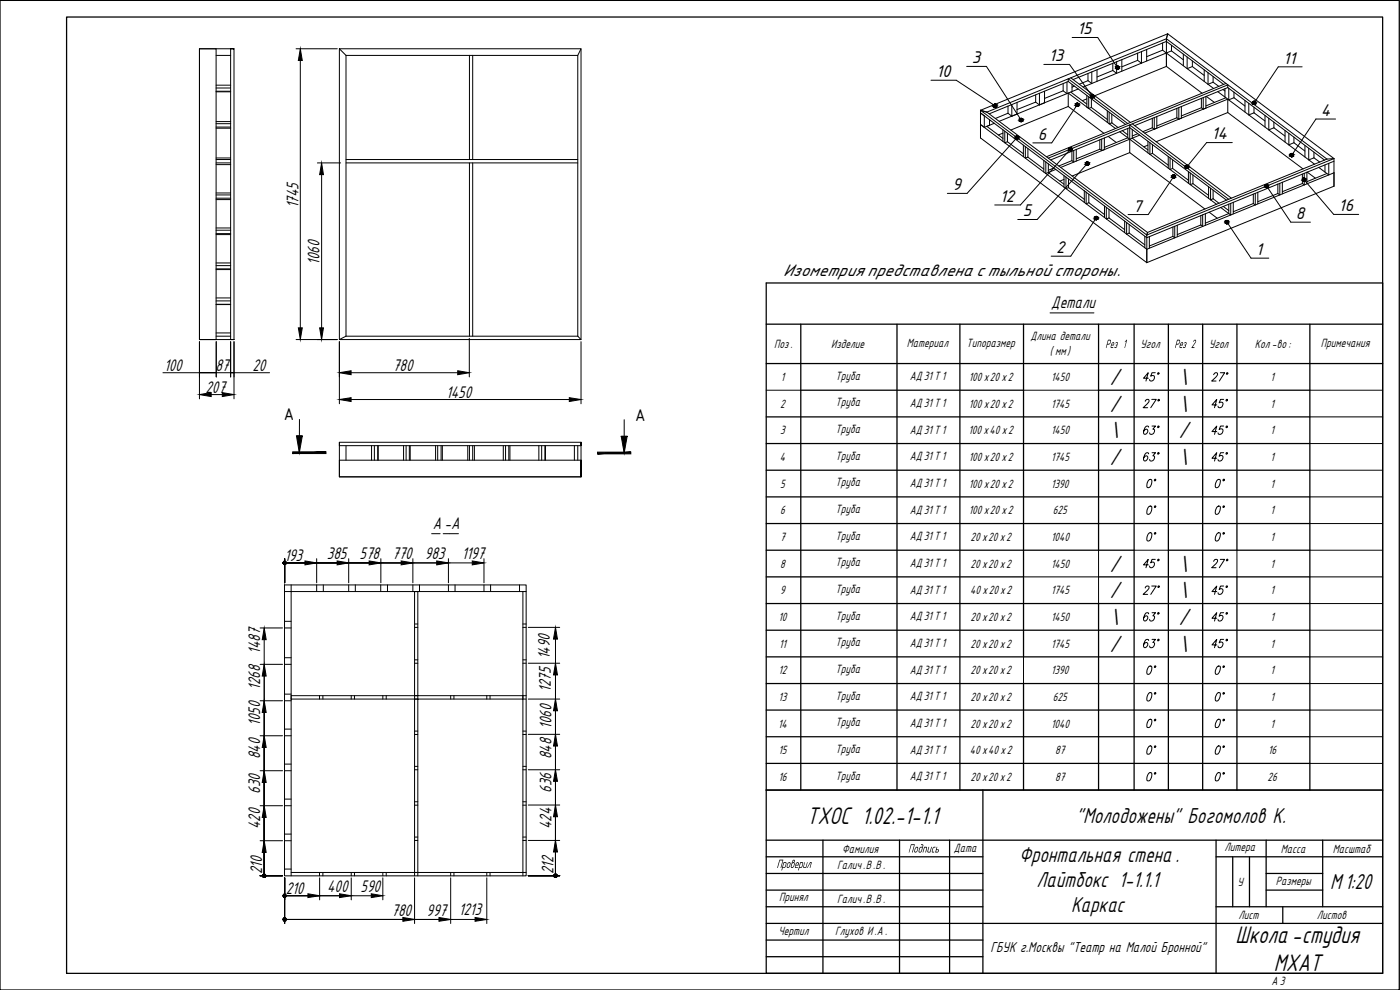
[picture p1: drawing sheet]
<svg xmlns="http://www.w3.org/2000/svg" width="420mm" height="297mm" viewBox="0 0 420 297" stroke-linecap="round" stroke-linejoin="round" font-family="sans-serif">
<defs><g id="words">
<g font-size="8">
<text x="242.1" y="247.1">ТХОС 1.02.-1-1.1</text>
<text x="370.8" y="282.9">Школа-студия</text>
<text x="382.3" y="291.2">МХАТ</text>
</g>
<g font-size="7.9">
<text x="333" y="115.5">/</text>
<text x="353.8" y="115.5">\</text>
<text x="333" y="123.5">/</text>
<text x="353.8" y="123.5">\</text>
<text x="333" y="131.5">\</text>
<text x="353.8" y="131.5">/</text>
<text x="333" y="139.5">/</text>
<text x="353.8" y="139.5">\</text>
<text x="333" y="171.5">/</text>
<text x="353.8" y="171.5">\</text>
<text x="333" y="179.5">/</text>
<text x="353.8" y="179.5">\</text>
<text x="333" y="187.5">\</text>
<text x="353.8" y="187.5">/</text>
<text x="333" y="195.5">/</text>
<text x="353.8" y="195.5">\</text>
</g>
<g font-size="7.2">
<text x="322.9" y="246.8">&quot;Молодожены&quot; Богомолов К.</text>
<text x="305.9" y="258.6">Фронтальная стена .</text>
<text x="311.1" y="266.1">Лайтбокс 1-1.1.1</text>
<text x="399.2" y="266.8">М1:20</text>
<text x="321.4" y="273.6">Каркас</text>
</g>
<g font-size="6.2">
<text x="341.8" y="115.7">45°</text>
<text x="362.3" y="115.7">27°</text>
<text x="341.8" y="139.7">63°</text>
<text x="362.7" y="139.7">45°</text>
<text x="342.9" y="163.7">0°</text>
<text x="363.4" y="163.7">0°</text>
<text x="341.8" y="187.7">63°</text>
<text x="362.7" y="187.7">45°</text>
<text x="347.8" y="211.7" transform="rotate(-90 347.8 211.7)">0°</text>
<text x="368.3" y="211.7" transform="rotate(-90 368.3 211.7)">0°</text>
<text x="347.8" y="235.7" transform="rotate(-90 347.8 235.7)">0°</text>
<text x="368.3" y="235.7" transform="rotate(-90 368.3 235.7)">0°</text>
</g>
<g font-size="5.7">
<text x="341.8" y="123.5">27°</text>
<text x="362.7" y="123.5">45°</text>
<text x="341.8" y="131.6">63°</text>
<text x="362.7" y="131.6">45°</text>
<text x="342.9" y="147.5">0°</text>
<text x="363.4" y="147.5">0°</text>
<text x="342.9" y="155.6">0°</text>
<text x="363.4" y="155.6">0°</text>
<text x="341.8" y="171.4">45°</text>
<text x="362.3" y="171.4">27°</text>
<text x="341.8" y="179.6">27°</text>
<text x="362.7" y="179.6">45°</text>
<text x="341.8" y="195.4">63°</text>
<text x="362.7" y="195.4">45°</text>
<text x="342.9" y="203.6">0°</text>
<text x="363.4" y="203.6">0°</text>
<text x="342.9" y="219.4">0°</text>
<text x="363.4" y="219.4">0°</text>
<text x="342.9" y="227.5">0°</text>
<text x="363.4" y="227.5">0°</text>
</g>
<g font-size="5.6">
<text x="89.5" y="62.5" transform="rotate(-90 89.5 62.5)">1745</text>
<text x="95.9" y="79.5" transform="rotate(-90 95.9 79.5)">1060</text>
<text x="315.5" y="92.5">Детали</text>
<text x="49.2" y="111.2">100</text>
<text x="64.6" y="111.2">87</text>
<text x="75.7" y="111.2">20</text>
<text x="117.9" y="111.2">780</text>
<text x="61.6" y="117.8">207</text>
<text x="133.9" y="119.3">1450</text>
<text x="129.9" y="158.7">А -А</text>
<text x="98.1" y="167.7">385</text>
<text x="107.9" y="167.7">578</text>
<text x="117.7" y="167.7">770</text>
<text x="127.5" y="167.7">983</text>
<text x="138.6" y="167.7">1197</text>
<text x="85.3" y="168.3">193</text>
<text x="78.1" y="196.2" transform="rotate(-90 78.1 196.2)">1487</text>
<text x="165.1" y="197.9" transform="rotate(-90 165.1 197.9)">1490</text>
<text x="78.1" y="207" transform="rotate(-90 78.1 207)">1268</text>
<text x="165.4" y="207.7" transform="rotate(-90 165.4 207.7)">1275</text>
<text x="78.1" y="217.9" transform="rotate(-90 78.1 217.9)">1050</text>
<text x="165.5" y="218.7" transform="rotate(-90 165.5 218.7)">1060</text>
<text x="78.1" y="227.8" transform="rotate(-90 78.1 227.8)">840</text>
<text x="165.5" y="227.8" transform="rotate(-90 165.5 227.8)">848</text>
<text x="78.1" y="238.2" transform="rotate(-90 78.1 238.2)">630</text>
<text x="165.5" y="237.9" transform="rotate(-90 165.5 237.9)">636</text>
<text x="78.1" y="248.8" transform="rotate(-90 78.1 248.8)">420</text>
<text x="165.5" y="248.7" transform="rotate(-90 165.5 248.7)">424</text>
<text x="78.7" y="262.4" transform="rotate(-90 78.7 262.4)">210</text>
<text x="166.1" y="262.3" transform="rotate(-90 166.1 262.3)">212</text>
<text x="85.8" y="268.2">210</text>
<text x="98.2" y="267.6">400</text>
<text x="108.2" y="267.6">590</text>
<text x="117.5" y="274.7">780</text>
<text x="128" y="274.7">997</text>
<text x="137.7" y="274.6">1213</text>
</g>
<g font-size="4.9">
<text x="323.3" y="10.3">15</text>
<text x="280.9" y="23.2">10</text>
<text x="291.6" y="19">3</text>
<text x="314.7" y="18.4">13</text>
<text x="385.1" y="19.2">11</text>
<text x="396.4" y="34.8">4</text>
<text x="311.4" y="41.9">6</text>
<text x="363.6" y="41.9">14</text>
<text x="285.8" y="57.1">9</text>
<text x="300" y="60.6">12</text>
<text x="306.9" y="64.9">5</text>
<text x="340.1" y="63.5">7</text>
<text x="388.9" y="65.8">8</text>
<text x="401.7" y="63.4">16</text>
<text x="316.9" y="76">2</text>
<text x="376.9" y="76.6">1</text>
<text x="235" y="83">Изометрия представлена с тыльной стороны.</text>
<text x="85.2" y="126.1">А</text>
<text x="190.6" y="126.2">А</text>
</g>
<text font-size="4.8" x="297.3" y="285.6">ГБУК г.Москвы &quot;Театр на Малой Бронной&quot;</text>
<g font-size="4">
<text x="232.3" y="104.4">Поз.</text>
<text x="249.5" y="104.4">Изделие</text>
<text x="272.1" y="104">Материал</text>
<text x="290.1" y="104">Типоразмер</text>
<text x="309.2" y="102.1">Длина детали</text>
<text x="315.1" y="106.5">( мм)</text>
<text x="331.7" y="104.4">Рез</text>
<text x="336.9" y="104.4">1</text>
<text x="342.3" y="104.4">Угол</text>
<text x="352.4" y="104.4">Рез 2</text>
<text x="362.8" y="104.4">Угол</text>
<text x="376.6" y="104.4">Кол-во:</text>
<text x="396.4" y="104">Примечания</text>
<text x="250.7" y="113.9">Труба</text>
<text x="234.3" y="114.3">1</text>
<text x="273" y="114.2">АД 31Т 1</text>
<text x="290.7" y="114.3">100 х20 х2</text>
<text x="315.4" y="114.3">1450</text>
<text x="381.3" y="114.3">1</text>
<text x="234.1" y="122.3">2</text>
<text x="250.7" y="121.9">Труба</text>
<text x="273" y="122.2">АД 31Т 1</text>
<text x="290.7" y="122.3">100 х20 х2</text>
<text x="315.4" y="122.3">1745</text>
<text x="381.3" y="122.3">1</text>
<text x="234.1" y="130.3">3</text>
<text x="250.7" y="129.9">Труба</text>
<text x="273" y="130.2">АД 31Т 1</text>
<text x="290.7" y="130.3">100 х40х2</text>
<text x="315.4" y="130.3">1450</text>
<text x="381.3" y="130.3">1</text>
<text x="250.7" y="138">Труба</text>
<text x="234" y="138.3">4</text>
<text x="273" y="138.1">АД 31Т 1</text>
<text x="290.7" y="138.3">100 х20 х2</text>
<text x="315.4" y="138.3">1745</text>
<text x="381.3" y="138.3">1</text>
<text x="234.1" y="146.3">5</text>
<text x="250.7" y="146">Труба</text>
<text x="273" y="146.1">АД 31Т 1</text>
<text x="290.7" y="146.3">100 х20 х2</text>
<text x="315.5" y="146.3">1390</text>
<text x="381.3" y="146.3">1</text>
<text x="234.1" y="154.3">6</text>
<text x="250.7" y="154">Труба</text>
<text x="273" y="154.1">АД 31Т 1</text>
<text x="290.7" y="154.3">100 х20 х2</text>
<text x="316" y="154.3">625</text>
<text x="381.3" y="154.3">1</text>
<text x="250.7" y="162">Труба</text>
<text x="234.1" y="162.3">7</text>
<text x="273" y="162.1">АД 31Т 1</text>
<text x="291.3" y="162.3">20 х20 х2</text>
<text x="315.4" y="162.3">1040</text>
<text x="381.3" y="162.3">1</text>
<text x="234.1" y="170.3">8</text>
<text x="250.7" y="170">Труба</text>
<text x="273" y="170.1">АД 31Т 1</text>
<text x="291.3" y="170.3">20 х20 х2</text>
<text x="315.4" y="170.3">1450</text>
<text x="381.3" y="170.3">1</text>
<text x="234.1" y="178.3">9</text>
<text x="250.7" y="178">Труба</text>
<text x="273" y="178.1">АД 31Т 1</text>
<text x="291.2" y="178.3">40 х20 х2</text>
<text x="315.4" y="178.3">1745</text>
<text x="381.3" y="178.3">1</text>
<text x="250.7" y="186">Труба</text>
<text x="233.6" y="186.3">10</text>
<text x="273" y="186.1">АД 31Т 1</text>
<text x="291.3" y="186.3">20 х20 х2</text>
<text x="315.4" y="186.3">1450</text>
<text x="381.3" y="186.3">1</text>
<text x="233.8" y="194.3">11</text>
<text x="250.7" y="194">Труба</text>
<text x="273" y="194.1">АД 31Т 1</text>
<text x="291.3" y="194.3">20 х20 х2</text>
<text x="315.4" y="194.3">1745</text>
<text x="381.3" y="194.3">1</text>
<text x="233.6" y="202.3">12</text>
<text x="250.7" y="202">Труба</text>
<text x="273" y="202.1">АД 31Т 1</text>
<text x="291.3" y="202.3">20 х20 х2</text>
<text x="315.5" y="202.3">1390</text>
<text x="381.3" y="202.3">1</text>
<text x="250.7" y="210">Труба</text>
<text x="233.6" y="210.3">13</text>
<text x="273" y="210.1">АД 31Т 1</text>
<text x="291.3" y="210.3">20 х20 х2</text>
<text x="316" y="210.3">625</text>
<text x="381.3" y="210.3">1</text>
<text x="233.5" y="218.3">14</text>
<text x="250.7" y="218">Труба</text>
<text x="273" y="218.1">АД 31Т 1</text>
<text x="291.3" y="218.3">20 х20 х2</text>
<text x="315.4" y="218.3">1040</text>
<text x="381.3" y="218.3">1</text>
<text x="233.6" y="226.3">15</text>
<text x="250.7" y="226">Труба</text>
<text x="273" y="226.1">АД 31Т 1</text>
<text x="291.1" y="226.3">40х40 х2</text>
<text x="316.7" y="226.3">87</text>
<text x="380.6" y="226.3">16</text>
<text x="250.7" y="234">Труба</text>
<text x="233.6" y="234.3">16</text>
<text x="273" y="234.1">АД 31Т 1</text>
<text x="291.3" y="234.3">20 х20 х2</text>
<text x="316.7" y="234.3">87</text>
<text x="380.4" y="234.3">26</text>
<text x="252.7" y="255.8">Фамилия</text>
<text x="272.5" y="255.8">Подпись</text>
<text x="286.3" y="255.6">Дата</text>
<text x="367.5" y="255.4">Литера</text>
<text x="384.4" y="255.8">Масса</text>
<text x="400" y="255.8">Масштаб</text>
<text x="233" y="260.4">Проверил</text>
<text x="251.2" y="260.8">Галич.В.В.</text>
<text x="371.3" y="265.8">У</text>
<text x="382.9" y="265.5">Размеры</text>
<text x="233.8" y="270.5">Принял</text>
<text x="251.2" y="270.8">Галич.В.В.</text>
<text x="371.6" y="275.8">Лист</text>
<text x="395.2" y="275.8">Листов</text>
<text x="233.6" y="280.4">Чертил</text>
<text x="250.6" y="280.4">Глухов И.А.</text>
<text x="381.6" y="295.6">А 3</text>
</g>
</g></defs>
<!-- layer: 0 -->
<g fill="none" stroke="#000" stroke-width=".3">
<path d="M59.9 14.6h9.3v87.3h-4.3v-87.3h-5v87.3zM64.9 16.6h4.3M70.2 14.6h-1h1v87.3M101.9 14.6h72.5v87.3h-72.5zM101.9 14.6l1.9 2M103.8 16.6h69.6v84.3M103.8 16.6v84.3M140.9 16.6v31.3M141.9 16.6v31.3M174.4 14.6l-1 2M334 19v2.2M335.1 18.5v3.5l-1.1-.8"/>
<path d="M336.7 17.9v3.5M341.4 18.1l-4.7 2M341.4 15.9v2.2M342.6 15.5v3.5l-1.2-.9M344.1 14.8v3.5M348.9 15.1l15.3 11.4M348.9 15.1l-4.8 1.9M348.9 12.9v2.2M350.1 11.6v8.3M350.1 19.9l10.7 8.1M350.1 19.9l-21.6 8.8M350.1 11.6l48.1 36.1"/>
<path d="M350.1 11.6l-53.9 22M350.4 10.1l49.9 37.5M350.4 10.1l-.3 1.5M350.4 10.1l-56.1 23M351.6 15.3l3.5 2.6M351.6 15.3l-26.5 10.8M351.6 13.6v1.7M355.1 16.2v3.6M356.3 17.1v3.5l1.5-.6M357.8 20l3.6 2.6M357.8 18.3v1.7M64.9 26.4h4.3"/>
<path d="M64.9 25.6h4.3M64.9 27.5h4.3M64.9 36.5h4.3M64.9 38.5h4.3M64.9 27.4h4.3M64.9 37.1h4.3M64.9 38.1h4.3M294.3 33.1v8.3l49.9 37.4M294.3 33.1l49.9 37.4M294.3 33.1l1.9 .5M295.4 38.2v-3.5l-1.1-.8 49.9 37.4 56.1-22.9M295.4 38.2l-1.1-.8 49.9 37.4 56.1-23"/>
<path d="M296.2 33.6l48.2 36.2M297 35.9v1.7l-1.6 .6M297.3 36.1l-.3 .2M298.4 37l-2.2 .9 4.8 3.6M301 38.9v3.5M301 39.9l-1.4 .6M301.5 39.4v3.4l.8-.3M302.3 39.9v2.6M302.5 34l-3.8 1.5M302.5 31.8v2.2M302.5 34l1.2 .9M303.7 31.4v3.5"/>
<path d="M305.2 30.7v3.5l-1.5 .7M310.8 30.6l-5.6 2.3M310.8 28.5v2.1M310.8 30.6l1.2 .9M312 28v3.5M313.5 27.4v3.4l-1.5 .7M319.1 27.2l-5.6 2.3M319.1 25.1v2.1M320.2 24.6v3.5l-1.1-.9M320.6 31.9l10.7 8.1M320.6 24.5v-.8l17.9 13.4M320.6 31.9v-4l14.2 10.7"/>
<path d="M320.6 31.9l-17.2 7.1M320.6 24.5l17.2 12.8M320.6 24.5l-23.7 9.6M321.4 27.6l4.8 3.6M321.4 23.4l17.9 13.3M321.7 25.3v2.2M322.1 23.9l28-11.5 17.1 12.9M322.5 25.9l-.8 .2M323.6 26.7l-23.7 9.7M326.2 28.6v3.5l.5 .4M326.2 29.7l-1.4 .5M326.5 24.2l-2.6 1.1"/>
<path d="M326.5 22v2.2M326.7 29.1v3.4M327.5 29.7v2.5M327.5 32.2l-.8 .3M327.5 32.2l4.8 3.6M327.7 21.6v3.4l-1.2-.8M329.2 20.9v3.5M332.3 33.3v3.4M332.9 33.7v3.5l.8-.3M333.7 34.3v2.6M333.7 36.9l1.8 1.4M334 21.2l-4.8 1.9"/>
<path d="M336 39.5l29.1 21.8M336.8 39.2l1.7 1.3M338.5 38.5v2.8l-7.1 2.9M339.8 38.8v2.7l4.7 3.5M339.8 37.2l29.8 22.3M345.8 38.3l-2.9 1.2M345.8 35.5v2.8M345.8 38.3l.6 .5M346.4 35.3v3.5M347.2 35v3.5l-.8 .3M353.2 35.3l-6 2.5M353.2 32.5v2.8"/>
<path d="M353.2 35.3l.6 .5M353.8 32.3v3.5M354.5 31.9v3.6l-.7 .3M360.6 32.3l-6.1 2.5M360.6 29.5v2.8M360.6 32.3l.5 .5M361.1 29.3v3.5M361.4 20.9v3.5M361.9 28.9v3.6l-.8 .3M362 28.9l2.4 1.8M362.5 21.8v3.5l1.6-.6M364.1 24.7l1.7 1.2"/>
<path d="M364.1 23v1.7M365.5 27.5l29 21.8M367 26.9l.6 .4M367.6 26.6v2.5M367.9 29.3l-6 2.5M367.9 25l-53.8 22M368.5 33.8l22.6 16.9M368.5 26.3v-.8l-53.9 21.9M368.5 33.8v-4.1l-25 10.2M368.5 33.8l-21.5 8.7M368.5 26.3l29 21.7M368.5 26.3l-28 11.4"/>
<path d="M368.8 26.5v3.5l1.5-.7M370.3 29.3l3.3 2.5M370.3 27.6v1.7M373.6 30.1v3.5M374.8 31v3.5l1.5-.6M376.3 33.9l3.3 2.4M376.3 32.2v1.7M379.6 34.6v3.5M380.8 35.5v3.5l1.5-.7M382.3 38.3l3.4 2.5M382.3 36.6v1.7M385.7 39.1v3.5"/>
<path d="M386.8 40v3.5l1.5-.7M64.9 47.9h4.3M64.9 48.9h4.3M64.9 47.4h4.3M64.9 49.4h4.3M64.9 57.9h4.3M64.9 59.9h4.3M64.9 58.5h4.3M64.9 59.5h4.3M103.8 47.9h69.6M103.8 48.9h69.6M140.9 48.9v52"/>
<path d="M141.9 48.9v52M302.3 42.5l4.8 3.6M307.1 43.5v3.5M307.7 44v3.4l.8-.3M308.5 44.6v2.5M308.5 47.1l4.8 3.6M313.3 48.2v3.4M313.9 48.6v3.5l.7-.3M314.6 49.1v2.7M314.6 51.8l4.7 3.5M315.3 48l23.7-9.7 29.1 21.8M316.3 50.4l-1.7 .7"/>
<path d="M316.9 50.8l-2.3 1M319.3 52.7v3.5M319.3 53.8l-1.2 .5M319.9 53.1v3.5l.8-.3M320.7 53.7v2.6M320.7 56.3l4.7 3.5M321.7 48.2l-3.9 1.6M321.7 45.4v2.8M322.2 45.2v3.4l-.5-.4M323 44.8v3.5M325.4 57.2v3.5M326 57.6v3.6l.8-.4"/>
<path d="M326.8 58.2v2.6M330.1 44.8l-7.1 2.9M330.1 41.9v2.9M330.1 44.8l.5 .4M330.6 41.7v3.5M331.4 41.4v3.5l-.8 .3M332.6 40.9l2.4 1.8M339 45.8v-8.3l29.8 22.3M339 45.8l22.6 16.9M339 45.8l-17.2 7M341.5 40.1l-1.7 .7M342.1 40.5l-23.8 9.7"/>
<path d="M344.5 43.5l-1.2 .6M344.5 42.4v3.5M345.1 42.8v3.5l.8-.3M345.9 46l4.7 3.6M345.9 43.4v2.6M350.6 46.9v3.5M351.2 47.4v3.5l.7-.4M351.9 50.5l4.8 3.6M351.9 47.9v2.6M356.7 51.5v3.5M357.2 51.9v3.5l.8-.3M358 55.1l4.7 3.5"/>
<path d="M358 52.5v2.6M362.7 56v3.5M363.3 56.5v3.5l.8-.4M364.1 57.1v2.5M364.1 59.6l1.7 1.4M376.1 58.2v2.9M376.7 58v3.5l-.6-.4M377.5 57.7v3.5M383.5 58.1l-6 2.4M383.5 55.2v2.9M384.1 55v3.5l-.6-.4M384.9 54.7v3.5"/>
<path d="M388.3 42.8l3.3 2.5M388.3 41.1v1.7M390.9 55.1l-6 2.4M390.9 52.2v2.9M391.4 52v3.5l-.5-.4M391.6 43.6v3.5M392.2 51.7v3.4M392.3 51.6l2.5 1.9M392.8 44.5v3.5l1.5-.6M394.3 47.4l1.8 1.2M394.3 45.7v1.7M397.6 49.5v2.1"/>
<path d="M398.2 47.7l-53.8 22.1M398.2 52.1l-6 2.4M398.8 49v3.5l-3-2.3M400.3 47.6v8.3l-56.1 22.9M400.3 47.6l-56.1 22.9M400.3 47.6l-2.1 .1M64.9 68.4h4.3M64.9 70.4h4.3M64.9 78.9h4.3M64.9 69.1h4.3M64.9 70.1h4.3M64.9 79.7h4.3"/>
<path d="M326.8 60.8l4.7 3.6M331.5 61.8v3.5M332 62.2v3.5l.8-.3M332.8 62.8v2.6M332.8 65.4l4.7 3.5M337.5 66.3v3.5M338.1 66.7v3.6l.8-.4M338.9 67.3v2.6M338.9 69.9l4.7 3.6M343.6 70.9v3.5M344.2 70.5v8.3M344.4 69.8l-.2 .7"/>
<path d="M344.9 71v3.5M352 70.9l-7.1 2.9M352 68.1v2.8M352.6 67.9v3.5l-.6-.5M353.3 67.5v3.5M360.4 67.5l-7.1 2.9M360.4 64.7v2.8M360.9 64.5v3.4l-.5-.4M361.7 64.1v3.5M362.9 63.7l2.4 1.8M366.4 62.3l2.4 1.8M367.1 61.9l1.7 1.3"/>
<path d="M368.8 64.1l-7.1 2.9M368.8 61.2v2.9M369.4 61v3.5l-.6-.4M370.1 60.7v3.5M376.1 61.1l-6 2.4M64.9 99.9h4.3M64.9 80.9h4.3M64.9 89.4h4.3M64.9 91.4h4.3M64.9 80.7h4.3M64.9 90.3h4.3M64.9 91.3h4.3"/>
<path d="M59.9 101.9h5h-5M64.9 100.9h4.3M70.2 101.9h-1h1M103.8 100.9h69.6M103.8 100.9l-1.9 1M173.4 100.9l1 1M89.9 125.8l-.1 10M101.9 133.7h72.5v4.4h-72.5v5h72.5h-72.5zM101.9 132.7v1v-1h72.5M103.8 133.7v4.4M111.5 133.7v4.4M112.4 133.7v4.4"/>
<path d="M113.4 133.7v4.4M113.5 133.7v4.4M121.1 133.7v4.4M121.9 133.7v4.4M122.9 133.7v4.4M123.1 133.7v4.4M130.7 133.7v4.4M131.4 133.7v4.4M132.4 133.7v4.4M132.8 133.7v4.4M140.4 133.7v4.4M140.9 133.7v4.4"/>
<path d="M141.9 133.7v4.4M142.4 133.7v4.4M151 133.7v4.4M151.7 133.7v4.4M152.7 133.7v4.4M153 133.7v4.4M161.7 133.7v4.4M162.6 133.7v4.4M163.5 133.7v4.4M163.7 133.7v4.4M172.4 133.7v4.4M173.4 133.7v4.4"/>
<path d="M174.4 132.7v1v-1M187.3 125.9v10M174.4 143.1v-5v5M85.4 175.5h72.5v87.3h-72.5zM87.4 175.5v2h-2M87.4 177.5h37v31.2h-37zM95 175.5v2M97 175.5v2M104.6 175.5v2M106.6 175.5v2M114.3 175.5v2M116.3 175.5v2"/>
<path d="M123.9 175.5v2M124.4 177.5h1M125.4 177.5h31.5v31.2h-31.5zM125.9 175.5v2M129.5 160.1h2.6M133 160.1h2M134.6 175.5v2M135 160.1h2.6M136.6 175.5v2M145.2 175.5v2M147.2 175.5v2M155.9 175.5v2"/>
<path d="M156.9 177.5h1M85.4 197.3h2M85.4 199.3h2M85.4 186.4h2M85.4 188.4h2M124.4 198h1M124.4 199h1M124.4 187.2h1M124.4 188.2h1M156.9 198h1M156.9 199h1M156.9 187.2h1"/>
<path d="M156.9 188.2h1M85.4 218.8h2M85.4 208.3h2M85.4 210.3h2M87.4 209.7h37v52.1h-37zM87.4 208.7v1M95.9 208.7v1M96.9 208.7v1M105.4 208.7v1M106.4 208.7v1M114.9 208.7v1M115.9 208.7v1"/>
<path d="M124.4 208.7v1h1M124.4 208.7h1v1M124.4 219.4h1M125.4 209.7h31.5v52.1h-31.5zM135.3 208.7v1M136.2 208.7v1M146.1 208.7v1M147.1 208.7v1M156.9 208.7v1h1M156.9 208.7h1M156.9 219.4h1M85.4 239.8h2"/>
<path d="M85.4 229.3h2M85.4 231.3h2M85.4 220.8h2M124.4 229.9h1M124.4 231h1M124.4 220.4h1M156.9 229.9h1M156.9 231h1M156.9 220.4h1M85.4 250.3h2M85.4 252.3h2M85.4 241.8h2"/>
<path d="M124.4 251.1h1M124.4 252.2h1M124.4 240.6h1M124.4 241.6h1M156.9 251.1h1M156.9 252.2h1M156.9 240.6h1M156.9 241.6h1M85.4 260.8h2M87.4 261.8v1M95.9 261.8v1M96.9 261.8v1"/>
<path d="M105.4 261.8v1M106.4 261.8v1M114.9 261.8v1M115.9 261.8v1M124.4 262.8v-1h1v1M135.3 261.8v1M136.2 261.8v1M146.1 261.8v1M147.1 261.8v1M157.9 261.8h-1v1"/>
</g>
<g fill="none" stroke="#000" stroke-width=".38">
<path d="M0 .1h419.9v296.9h-419.9zM20 5.1h395v286.9h-395zM230 237.1h185v54.9h-185zM295 237.1v54.9M230 252.1h185M230 257.1h65M247 252.1v39.9M270 252.1v39.9M285 252.1v39.9M365 257.1h50M365 252.1v39.9M370 257.1v15"/>
<path d="M375 257.1v15M380 252.1v20M397 252.1v20M230 262.1h65M230 267.1h65M230 272.1h65M230 277.1h185M365 272.1h50M380 262.1h17M380 267.1h17M385 272.1v5M230 282.1h65"/>
<path d="M230 287h65"/>
</g>
<g fill="#000">
<path d="M241.4 258.7l.2 .1-.3 1.3 .5 .1 .6-1.5-.5 1.7-.9-.1zM243 258.8l.6-.1-.4 1.7-.2-.1 .4-1.4h-.2l-1 1.5zM278.6 254.2l.2-.1-.3 1.4 .6 .1 .3-1.4 .3-.1-.6 1.7h-.6l-.2-.2zM280 254.3l.2-.2h.6l-.1 .2-.6 .2-.2 1 .4 .1v.2l-.6-.2z"/>
<path d="M240.1 258.8l.7-.1 .2 .5-.3 1-.8 .2-.4 .8zM240.3 258.9l-.4 1.3 .7-.2 .2-1z"/>
<path d="M281.1 254.1h.2l-.2 .7h.5l.2 .5-.4 .5h-.7zM281.1 255l-.2 .6 .6-.1 .1-.3z"/>
</g>
<g fill="none" stroke="#000" stroke-width=".3">
<path d="M88.9 14.6h12.3M90.1 18.1v80.3M95.2 48.9h7M96.5 52.4v46M48.9 111.8h11M59.9 102.5v17.2M63.4 118.4h3.3M64.9 111.8h-5h5M64.9 111.8h4.3M64.9 102.5v10.6M69.2 102.5v10.6M70.2 111.8h-1h1"/>
<path d="M70.2 111.8h10.7M70.2 102.5v17.2M88.9 101.9h12.3M101.9 102.5v18.6M105.4 119.9h65.5M105.4 111.8h32M140.8 101.5v11.6M174.4 102.5v18.6M85.4 167.6v7.3M85.4 168.9h56.3M95 167.6v7.3M104.6 167.6v7.3"/>
<path d="M114.3 167.6v7.3M123.9 167.6v7.3M134.6 167.6v7.3M145.2 167.6v7.3M78.1 199.3h6.7M78.1 188.4h6.7M79.3 191.9v70.8M158.5 199h9.5M158.5 188.2h9.5M166.7 191.8v70.9M78.1 210.3h6.7M158.5 209.7h9.5"/>
<path d="M78.1 231.3h6.7M78.1 220.8h6.7M158.5 231h9.5M158.5 220.3h9.5M78.1 252.3h6.7M78.1 241.8h6.7M158.5 252.2h9.5M158.5 241.5h9.5M78.1 262.7h6.7M85.4 263.4v13.7M85.4 268.8h26M85.4 275.9h57.2"/>
<path d="M95.9 263.4v6.6M105.4 263.4v6.6M114.9 263.4v6.6M124.4 263.4v13.7M135.3 263.4v13.7M146.1 263.4v13.7M158.5 262.7h9.5"/>
</g>
<g fill="#000" stroke="#000" stroke-width=".3">
<path d="M90.1 14.6l.6 3.5h-1.2zM96.5 48.9l.6 3.5h-1.2zM89.5 98.4h1.2l-.6 3.5zM95.9 98.4h1.2l-.6 3.5zM59.9 118.4l3.5-.6v1.2zM66.7 117.8l3.5 .6-3.5 .6zM101.9 119.9l3.5-.6v1.2zM101.9 111.8l3.5-.6v1.2zM137.4 111.2l3.4 .6-3.4 .6zM170.9 119.3l3.5 .6-3.5 .6zM91.5 168.3l3.5 .6-3.5 .6zM101.2 168.3l3.4 .6-3.4 .6z"/>
<path d="M110.8 168.3l3.5 .6-3.5 .6zM120.4 168.3l3.5 .6-3.5 .6zM131.1 168.3l3.5 .6-3.5 .6zM141.7 168.3l3.5 .6-3.5 .6zM79.3 188.4l.6 3.5h-1.2zM166.7 188.2l.6 3.6h-1.2zM79.3 210.3l.6 3.5h-1.2zM79.3 199.3l.6 3.5h-1.2zM166.7 209.7l.6 3.6h-1.2zM166.7 199l.6 3.5h-1.2zM79.3 231.3l.6 3.5h-1.2zM79.3 220.8l.6 3.5h-1.2z"/>
<path d="M166.7 231l.6 3.4h-1.2zM166.7 220.3l.6 3.5h-1.2zM79.3 252.3l.6 3.5h-1.2zM79.3 241.8l.6 3.5h-1.2zM166.7 252.2l.6 3.4h-1.2zM166.7 241.5l.6 3.6h-1.2zM92.4 268.2l3.5 .6-3.5 .5zM101.9 268.2l3.5 .6-3.5 .5zM111.4 268.2l3.5 .6-3.5 .5zM120.9 275.3l3.5 .6-3.5 .5zM131.7 275.3l3.6 .6-3.6 .5zM142.6 275.3l3.5 .6-3.5 .5z"/>
</g>
<!-- layer: 0 -->
<g fill="#000" stroke="#000" stroke-width=".3">
<path d="M89 130.8h1.7zM89 130.8l.8 5 .9-5z"/>
<path d="M87.8 136.1h10v-.5zM87.8 135.6h10l-10 .5z"/>
<path d="M179.3 135.7v.5l10-.5zM179.3 136.2l10-.5v.5z"/>
<path d="M186.4 130.9h1.8zM186.4 130.9l.9 5 .9-5z"/>
<path d="M85 168.9v.2l.4-.2zM85 169.1l.4-.2-.2 .4zM85.4 168.9l-.2 .4h.2z"/>
<path d="M85 168.9v.2l.4-.2zM85 169.1l.4-.2-.2 .4zM85.4 168.9l-.2 .4h.2z"/>
<path d="M85 168.9v.2l.4-.2zM85 169.1l.4-.2-.2 .4zM85.4 168.9l-.2 .4h.2z"/>
<path d="M85 168.9v.2l.4-.2zM85 169.1l.4-.2-.2 .4zM85.4 168.9l-.2 .4h.2z"/>
<path d="M85 168.9v.2l.4-.2zM85 169.1l.4-.2-.2 .4zM85.4 168.9l-.2 .4h.2z"/>
<path d="M85 168.9v.2l.4-.2zM85 169.1l.4-.2-.2 .4zM85.4 168.9l-.2 .4h.2z"/>
<path d="M85.4 168.9v.4h.2zM85.4 168.9l.4 .2-.2 .2zM85.4 168.9l.4 .2 .1-.2z"/>
<path d="M85.2 168.5l.2 .4v-.4zM85.2 168.5l.2 .4-.4-.2zM85 168.7v.2h.4z"/>
<path d="M85.4 168.9v.4h.2zM85.4 168.9l.4 .2-.2 .2zM85.4 168.9l.4 .2 .1-.2z"/>
<path d="M85.2 168.5l.2 .4v-.4zM85.2 168.5l.2 .4-.4-.2zM85 168.7v.2h.4z"/>
<path d="M85.4 168.9v.4h.2zM85.4 168.9l.4 .2-.2 .2zM85.4 168.9l.4 .2 .1-.2z"/>
<path d="M85.2 168.5l.2 .4v-.4zM85.2 168.5l.2 .4-.4-.2zM85 168.7v.2h.4z"/>
<path d="M85.4 168.9v.4h.2zM85.4 168.9l.4 .2-.2 .2zM85.4 168.9l.4 .2 .1-.2z"/>
<path d="M85.2 168.5l.2 .4v-.4zM85.2 168.5l.2 .4-.4-.2zM85 168.7v.2h.4z"/>
<path d="M85.4 168.9v.4h.2zM85.4 168.9l.4 .2-.2 .2zM85.4 168.9l.4 .2 .1-.2z"/>
<path d="M85.2 168.5l.2 .4v-.4zM85.2 168.5l.2 .4-.4-.2zM85 168.7v.2h.4z"/>
<path d="M85.4 168.9v.4h.2zM85.4 168.9l.4 .2-.2 .2zM85.4 168.9l.4 .2 .1-.2z"/>
<path d="M85.2 168.5l.2 .4v-.4zM85.2 168.5l.2 .4-.4-.2zM85 168.7v.2h.4z"/>
<path d="M85.4 168.9h.5l-.1-.2zM85.6 168.5l.2 .2-.4 .2zM85.4 168.5v.4l.2-.4z"/>
<path d="M85.4 168.9h.5l-.1-.2zM85.6 168.5l.2 .2-.4 .2zM85.4 168.5v.4l.2-.4z"/>
<path d="M85.4 168.9h.5l-.1-.2zM85.6 168.5l.2 .2-.4 .2zM85.4 168.5v.4l.2-.4z"/>
<path d="M85.4 168.9h.5l-.1-.2zM85.6 168.5l.2 .2-.4 .2zM85.4 168.5v.4l.2-.4z"/>
<path d="M85.4 168.9h.5l-.1-.2zM85.6 168.5l.2 .2-.4 .2zM85.4 168.5v.4l.2-.4z"/>
<path d="M85.4 168.9h.5l-.1-.2zM85.6 168.5l.2 .2-.4 .2zM85.4 168.5v.4l.2-.4z"/>
<path d="M78.9 262.7v.3l.4-.3zM78.9 263l.4-.3-.2 .4zM79.3 262.7l-.2 .4 .2 .1z"/>
<path d="M78.9 262.7v.3l.4-.3zM78.9 263l.4-.3-.2 .4zM79.3 262.7l-.2 .4 .2 .1z"/>
<path d="M78.9 262.7v.3l.4-.3zM78.9 263l.4-.3-.2 .4zM79.3 262.7l-.2 .4 .2 .1z"/>
<path d="M78.9 262.7v.3l.4-.3zM78.9 263l.4-.3-.2 .4zM79.3 262.7l-.2 .4 .2 .1z"/>
<path d="M78.9 262.7v.3l.4-.3zM78.9 263l.4-.3-.2 .4zM79.3 262.7l-.2 .4 .2 .1z"/>
<path d="M78.9 262.7v.3l.4-.3zM78.9 263l.4-.3-.2 .4zM79.3 262.7l-.2 .4 .2 .1z"/>
<path d="M78.9 262.7v.3l.4-.3zM78.9 263l.4-.3-.2 .4zM79.3 262.7l-.2 .4 .2 .1z"/>
<path d="M79.3 262.7v.5l.2-.1zM79.3 262.7l.4 .3-.2 .1zM79.3 262.7l.4 .3v-.3z"/>
<path d="M79.1 262.4l.2 .3v-.4zM78.9 262.5l.2-.1 .2 .3zM78.9 262.5v.2h.4z"/>
<path d="M79.3 262.7v.5l.2-.1zM79.3 262.7l.4 .3-.2 .1zM79.3 262.7l.4 .3v-.3z"/>
<path d="M79.1 262.4l.2 .3v-.4zM78.9 262.5l.2-.1 .2 .3zM78.9 262.5v.2h.4z"/>
<path d="M79.3 262.7v.5l.2-.1zM79.3 262.7l.4 .3-.2 .1zM79.3 262.7l.4 .3v-.3z"/>
<path d="M79.1 262.4l.2 .3v-.4zM78.9 262.5l.2-.1 .2 .3zM78.9 262.5v.2h.4z"/>
<path d="M79.3 262.7v.5l.2-.1zM79.3 262.7l.4 .3-.2 .1zM79.3 262.7l.4 .3v-.3z"/>
<path d="M79.1 262.4l.2 .3v-.4zM78.9 262.5l.2-.1 .2 .3zM78.9 262.5v.2h.4z"/>
<path d="M79.3 262.7v.5l.2-.1zM79.3 262.7l.4 .3-.2 .1zM79.3 262.7l.4 .3v-.3z"/>
<path d="M79.1 262.4l.2 .3v-.4zM78.9 262.5l.2-.1 .2 .3zM78.9 262.5v.2h.4z"/>
<path d="M79.3 262.7v.5l.2-.1zM79.3 262.7l.4 .3-.2 .1zM79.3 262.7l.4 .3v-.3z"/>
<path d="M79.1 262.4l.2 .3v-.4zM78.9 262.5l.2-.1 .2 .3zM78.9 262.5v.2h.4z"/>
<path d="M79.3 262.7v.5l.2-.1zM79.3 262.7l.4 .3-.2 .1zM79.3 262.7l.4 .3v-.3z"/>
<path d="M79.1 262.4l.2 .3v-.4zM78.9 262.5l.2-.1 .2 .3zM78.9 262.5v.2h.4z"/>
<path d="M79.3 262.7h.4v-.2zM79.5 262.4l.2 .1-.4 .2zM79.3 262.3v.4l.2-.3z"/>
<path d="M79.3 262.7h.4v-.2zM79.5 262.4l.2 .1-.4 .2zM79.3 262.3v.4l.2-.3z"/>
<path d="M79.3 262.7h.4v-.2zM79.5 262.4l.2 .1-.4 .2zM79.3 262.3v.4l.2-.3z"/>
<path d="M79.3 262.7h.4v-.2zM79.5 262.4l.2 .1-.4 .2zM79.3 262.3v.4l.2-.3z"/>
<path d="M79.3 262.7h.4v-.2zM79.5 262.4l.2 .1-.4 .2zM79.3 262.3v.4l.2-.3z"/>
<path d="M79.3 262.7h.4v-.2zM79.5 262.4l.2 .1-.4 .2zM79.3 262.3v.4l.2-.3z"/>
<path d="M79.3 262.7h.4v-.2zM79.5 262.4l.2 .1-.4 .2zM79.3 262.3v.4l.2-.3z"/>
<path d="M85 268.8v.2l.4-.2zM85 269l.4-.2-.2 .3zM85.4 268.8l-.2 .3 .2 .1z"/>
<path d="M85 268.8v.2l.4-.2zM85 269l.4-.2-.2 .3zM85.4 268.8l-.2 .3 .2 .1z"/>
<path d="M85 268.8v.2l.4-.2zM85 269l.4-.2-.2 .3zM85.4 268.8l-.2 .3 .2 .1z"/>
<path d="M85 275.9v.2l.4-.2zM85 276.1l.4-.2-.2 .4zM85.4 275.9l-.2 .4h.2z"/>
<path d="M85 275.9v.2l.4-.2zM85 276.1l.4-.2-.2 .4zM85.4 275.9l-.2 .4h.2z"/>
<path d="M85 275.9v.2l.4-.2zM85 276.1l.4-.2-.2 .4zM85.4 275.9l-.2 .4h.2z"/>
<path d="M85.4 268.8v.4l.2-.1zM85.4 268.8l.4 .2-.2 .1zM85.4 268.8l.4 .2 .1-.2z"/>
<path d="M85.2 268.4l.2 .4v-.5zM85.2 268.4l.2 .4-.4-.3zM85 268.5v.3h.4z"/>
<path d="M85.4 268.8v.4l.2-.1zM85.4 268.8l.4 .2-.2 .1zM85.4 268.8l.4 .2 .1-.2z"/>
<path d="M85.2 268.4l.2 .4v-.5zM85.2 268.4l.2 .4-.4-.3zM85 268.5v.3h.4z"/>
<path d="M85.4 268.8v.4l.2-.1zM85.4 268.8l.4 .2-.2 .1zM85.4 268.8l.4 .2 .1-.2z"/>
<path d="M85.2 268.4l.2 .4v-.5zM85.2 268.4l.2 .4-.4-.3zM85 268.5v.3h.4z"/>
<path d="M85.4 275.9v.4h.2zM85.4 275.9l.4 .2-.2 .2zM85.4 275.9l.4 .2 .1-.2z"/>
<path d="M85.2 275.5l.2 .4v-.5zM85.2 275.5l.2 .4-.4-.3zM85 275.6v.3h.4z"/>
<path d="M85.4 275.9v.4h.2zM85.4 275.9l.4 .2-.2 .2zM85.4 275.9l.4 .2 .1-.2z"/>
<path d="M85.2 275.5l.2 .4v-.5zM85.2 275.5l.2 .4-.4-.3zM85 275.6v.3h.4z"/>
<path d="M85.4 275.9v.4h.2zM85.4 275.9l.4 .2-.2 .2zM85.4 275.9l.4 .2 .1-.2z"/>
<path d="M85.2 275.5l.2 .4v-.5zM85.2 275.5l.2 .4-.4-.3zM85 275.6v.3h.4z"/>
<path d="M85.4 268.8h.5l-.1-.3zM85.6 268.4l.2 .1-.4 .3zM85.4 268.3v.5l.2-.4z"/>
<path d="M85.4 268.8h.5l-.1-.3zM85.6 268.4l.2 .1-.4 .3zM85.4 268.3v.5l.2-.4z"/>
<path d="M85.4 268.8h.5l-.1-.3zM85.6 268.4l.2 .1-.4 .3zM85.4 268.3v.5l.2-.4z"/>
<path d="M85.4 275.9h.5l-.1-.3zM85.6 275.5l.2 .1-.4 .3zM85.4 275.4v.5l.2-.4z"/>
<path d="M85.4 275.9h.5l-.1-.3zM85.6 275.5l.2 .1-.4 .3zM85.4 275.4v.5l.2-.4z"/>
<path d="M85.4 275.9h.5l-.1-.3zM85.6 275.5l.2 .1-.4 .3zM85.4 275.4v.5l.2-.4z"/>
<path d="M166.3 262.7v.3l.4-.3zM166.3 263l.4-.3-.2 .4zM166.7 262.7l-.2 .4 .2 .1z"/>
<path d="M166.3 262.7v.3l.4-.3zM166.3 263l.4-.3-.2 .4zM166.7 262.7l-.2 .4 .2 .1z"/>
<path d="M166.3 262.7v.3l.4-.3zM166.3 263l.4-.3-.2 .4zM166.7 262.7l-.2 .4 .2 .1z"/>
<path d="M166.3 262.7v.3l.4-.3zM166.3 263l.4-.3-.2 .4zM166.7 262.7l-.2 .4 .2 .1z"/>
<path d="M166.3 262.7v.3l.4-.3zM166.3 263l.4-.3-.2 .4zM166.7 262.7l-.2 .4 .2 .1z"/>
<path d="M166.3 262.7v.3l.4-.3zM166.3 263l.4-.3-.2 .4zM166.7 262.7l-.2 .4 .2 .1z"/>
<path d="M166.3 262.7v.3l.4-.3zM166.3 263l.4-.3-.2 .4zM166.7 262.7l-.2 .4 .2 .1z"/>
<path d="M166.7 262.7v.5l.2-.1zM166.7 262.7l.4 .3-.2 .1zM166.7 262.7l.4 .3v-.3z"/>
<path d="M166.5 262.4l.2 .3v-.4zM166.5 262.4l.2 .3-.4-.2zM166.3 262.5v.2h.4z"/>
<path d="M166.7 262.7v.5l.2-.1zM166.7 262.7l.4 .3-.2 .1zM166.7 262.7l.4 .3v-.3z"/>
<path d="M166.5 262.4l.2 .3v-.4zM166.5 262.4l.2 .3-.4-.2zM166.3 262.5v.2h.4z"/>
<path d="M166.7 262.7v.5l.2-.1zM166.7 262.7l.4 .3-.2 .1zM166.7 262.7l.4 .3v-.3z"/>
<path d="M166.5 262.4l.2 .3v-.4zM166.5 262.4l.2 .3-.4-.2zM166.3 262.5v.2h.4z"/>
<path d="M166.7 262.7v.5l.2-.1zM166.7 262.7l.4 .3-.2 .1zM166.7 262.7l.4 .3v-.3z"/>
<path d="M166.5 262.4l.2 .3v-.4zM166.5 262.4l.2 .3-.4-.2zM166.3 262.5v.2h.4z"/>
<path d="M166.7 262.7v.5l.2-.1zM166.7 262.7l.4 .3-.2 .1zM166.7 262.7l.4 .3v-.3z"/>
<path d="M166.5 262.4l.2 .3v-.4zM166.5 262.4l.2 .3-.4-.2zM166.3 262.5v.2h.4z"/>
<path d="M166.7 262.7v.5l.2-.1zM166.7 262.7l.4 .3-.2 .1zM166.7 262.7l.4 .3v-.3z"/>
<path d="M166.5 262.4l.2 .3v-.4zM166.5 262.4l.2 .3-.4-.2zM166.3 262.5v.2h.4z"/>
<path d="M166.7 262.7v.5l.2-.1zM166.7 262.7l.4 .3-.2 .1zM166.7 262.7l.4 .3v-.3z"/>
<path d="M166.5 262.4l.2 .3v-.4zM166.5 262.4l.2 .3-.4-.2zM166.3 262.5v.2h.4z"/>
<path d="M166.7 262.7h.4v-.2zM166.9 262.4l.2 .1-.4 .2zM166.7 262.3v.4l.2-.3z"/>
<path d="M166.7 262.7h.4v-.2zM166.9 262.4l.2 .1-.4 .2zM166.7 262.3v.4l.2-.3z"/>
<path d="M166.7 262.7h.4v-.2zM166.9 262.4l.2 .1-.4 .2zM166.7 262.3v.4l.2-.3z"/>
<path d="M166.7 262.7h.4v-.2zM166.9 262.4l.2 .1-.4 .2zM166.7 262.3v.4l.2-.3z"/>
<path d="M166.7 262.7h.4v-.2zM166.9 262.4l.2 .1-.4 .2zM166.7 262.3v.4l.2-.3z"/>
<path d="M166.7 262.7h.4v-.2zM166.9 262.4l.2 .1-.4 .2zM166.7 262.3v.4l.2-.3z"/>
<path d="M166.7 262.7h.4v-.2zM166.9 262.4l.2 .1-.4 .2zM166.7 262.3v.4l.2-.3z"/>
</g>
<g fill="none" stroke="#000" stroke-width=".3">
<path d="M290.1 19.9h5.9l10.5 16.1M313.3 19.3h7.7l6.8 9.6M321.8 11.2h7.6l6 9.1M279.4 24.1h7.6l11.6 7.6M298.6 31.2l.5 .5-.5 .5-.5-.5zM305.9 36l.6-.5 .5 .5-.5 .5zM322.8 31.4l.5-.5 .5 .5-.5 .5zM323.3 31.4l-7.7 11.5h-5.6M327.8 28.4l.5 .5-.5 .5-.5-.5zM334.9 20.3l.5-.5 .5 .5-.5 .5zM376.4 30.4l.5 .5-.5 .5-.5-.5zM390.8 20.1h-7.2l-7.2 10.8"/>
<path d="M400.8 35.7h-5.9l-7.2 10.9M304.7 41.3l.5-.5 .5 .5-.5 .5zM305.2 41.3l-15 16.7h-5.9M320.7 44.8l.5-.5 .5 .5-.5 .4zM321.2 44.8l-15 16.7h-7.7M325.8 49.1l.5-.5 .5 .5-.5 .5zM326.3 49.1l-15 16.8h-5.9M351.7 52.9l.6-.5 .4 .5-.4 .6zM352.3 52.9l-7.7 11.5h-6.1M356.2 49.6l.5 .5-.5 .5-.5-.5zM369.8 42.8h-7.7l-5.9 7.3M379.6 55.9l.6-.5 .5 .5-.5 .4z"/>
<path d="M380.2 55.9l7.2 10.8h5.9M387.2 46.6l.5-.6 .5 .6-.5 .5zM390.9 53.9l.5-.5 .5 .5-.5 .5zM391.4 53.9l8.9 10.4h7.5M329 64.9l.5 .5-.5 .5-.5-.5zM329 65.4l-7.6 11.5h-5.9M367.7 66.6l.5-.4 .5 .4-.5 .5zM368.2 66.6l7.3 10.9h5.3"/>
</g>
<g fill="#000" stroke="#000" stroke-width=".3">
<path d="M335.3 19.8h.1zM298.4 32.2h.4zM298.5 31.2h.2zM306.3 36.5h.3zM306.4 35.5h.1zM323.1 31.9h.4zM323.2 30.9h.2zM327.7 29.4h.3zM327.7 28.4h.2zM335.2 20.8h.3zM376.2 31.4h.4zM376.3 30.4h.2z"/>
<path d="M305.1 41.7h.3zM305.1 40.8h.2zM321.1 45.2h.3zM321.1 44.3h.2zM326.1 49.6h.4zM326.2 48.6h.2zM352.1 53.4h.3zM352.2 52.5h.1zM356 50.5h.4zM356.1 49.6h.2zM380 56.3h.3zM380.1 55.4h.1z"/>
<path d="M387.5 47h.4zM387.6 46h.2zM391.2 54.4h.3zM391.3 53.4h.2zM328.8 65.9h.3zM328.9 64.9h.2zM368 67.1h.4zM368.1 66.2h.2z"/>
<path d="M335.3 19.8h.2zM335.2 19.8h.3z"/>
<path d="M335.2 19.8l.4 .1zM335.1 19.9h.5z"/>
<path d="M335.1 19.9h.6zM335.1 19.9h.6z"/>
<path d="M335.1 19.9l.6 .1zM335 20h.7z"/>
<path d="M335 20l.8 .1zM335 20l.8 .1z"/>
<path d="M298.4 32.2h.3zM298.5 32.2h.2z"/>
<path d="M298.5 31.2l.3 .1zM298.4 31.3h.4z"/>
<path d="M298.4 31.3h.5zM298.4 31.3h.5z"/>
<path d="M298.4 31.3l.6 .1zM298.3 31.4h.7z"/>
<path d="M298.4 32.2h.5zM298.4 32.2h.4z"/>
<path d="M298.3 31.4h.7zM298.3 31.4h.7z"/>
<path d="M298.3 32.1h.7zM298.3 32.1l.6 .1z"/>
<path d="M298.2 31.4l.8 .1zM298.2 31.4l.8 .1z"/>
<path d="M298.2 32.1h.8zM298.2 32.1h.8z"/>
<path d="M298.2 31.5l.9 .1zM298.2 31.5l.9 .1z"/>
<path d="M298.2 32h.8zM298.2 32l.8 .1z"/>
<path d="M298.2 31.6l.9 .1zM298.2 31.6l.9 .1z"/>
<path d="M298.2 31.9h.9zM298.2 31.9l.8 .1z"/>
<path d="M298.1 31.7h1zM298.1 31.7h1z"/>
<path d="M298.1 31.7l1 .1zM298.1 31.7l1 .1z"/>
<path d="M298.1 31.8h1zM298.1 31.8l1 .1z"/>
<path d="M306.3 36.5h.2zM306.4 36.5h.1z"/>
<path d="M306.4 35.5h.2zM306.3 35.5h.3z"/>
<path d="M306.3 35.5l.4 .1zM306.2 35.6h.5z"/>
<path d="M306.2 35.6h.6zM306.2 35.6h.6z"/>
<path d="M306.2 36.4h.5zM306.2 36.4l.4 .1z"/>
<path d="M306.2 35.6l.6 .1zM306.1 35.7h.7z"/>
<path d="M306.2 36.4h.6zM306.2 36.4h.5z"/>
<path d="M306.1 35.7l.8 .1zM306.1 35.7l.8 .1z"/>
<path d="M306.1 36.4h.7zM306.1 36.4h.7z"/>
<path d="M306 35.8h.9zM306 35.8h.9z"/>
<path d="M306 36.3h.9zM306 36.3l.8 .1z"/>
<path d="M306 35.8l1 .1zM306 35.8l1 .1z"/>
<path d="M306 36.2h.9zM306 36.2l.9 .1z"/>
<path d="M305.9 35.9l1.1 .1zM305.9 35.9l1.1 .1z"/>
<path d="M305.9 36l1.1 .1zM305.9 36l1.1 .1z"/>
<path d="M305.9 36.1h1.1zM305.9 36.1l1 .1z"/>
<path d="M323.1 31.9h.3zM323.2 31.9h.2z"/>
<path d="M323.2 30.9l.3 .1zM323.1 31h.4z"/>
<path d="M323.1 31h.5zM323 31h.6z"/>
<path d="M323 31l.6 .1zM323 31.1h.6z"/>
<path d="M323 31.9h.6zM323 31.9h.5z"/>
<path d="M323 31.1h.7zM323 31.1h.7z"/>
<path d="M323 31.8h.6zM323 31.8l.6 .1z"/>
<path d="M322.9 31.1l.8 .1zM322.9 31.1l.8 .1z"/>
<path d="M322.9 31.8h.8zM322.9 31.8h.7z"/>
<path d="M322.8 31.2l1 .1zM322.8 31.2l1 .1z"/>
<path d="M322.8 31.7h.9zM322.8 31.7l.9 .1z"/>
<path d="M322.8 31.3l1 .1zM322.8 31.3l1 .1z"/>
<path d="M322.8 31.4h1zM322.8 31.4h1z"/>
<path d="M322.8 31.4l1 .1zM322.8 31.4l1 .1z"/>
<path d="M322.8 31.5l1 .1zM322.8 31.5l1 .1z"/>
<path d="M322.8 31.6h1zM322.8 31.6l.9 .1z"/>
<path d="M327.7 29.4h.2zM327.7 29.4h.2z"/>
<path d="M327.7 28.4h.3zM327.7 28.4h.3z"/>
<path d="M327.7 28.4l.3 .1zM327.6 28.5h.4z"/>
<path d="M327.6 28.5h.5zM327.5 28.5h.6z"/>
<path d="M327.6 29.3h.4zM327.6 29.3l.4 .1z"/>
<path d="M327.5 28.5l.7 .1zM327.5 28.5l.7 .1z"/>
<path d="M327.5 29.3h.6zM327.5 29.3h.5z"/>
<path d="M327.4 28.6h.9zM327.4 28.6h.9z"/>
<path d="M327.4 29.2h.8zM327.4 29.2l.7 .1z"/>
<path d="M327.4 28.6l.9 .1zM327.4 28.6l.9 .1z"/>
<path d="M327.4 29.2h.9zM327.4 29.2h.8z"/>
<path d="M327.3 28.7l1 .1zM327.3 28.7l1 .1z"/>
<path d="M327.3 28.8l1 .1zM327.3 28.8l1 .1z"/>
<path d="M327.3 28.9l1 .1zM327.3 28.9l1 .1z"/>
<path d="M327.3 29l1 .1zM327.3 29l1 .1z"/>
<path d="M327.3 29.1h1zM327.3 29.1l1 .1z"/>
<path d="M335.2 20.8h.2zM335.3 20.8h.1z"/>
<path d="M335.1 20.7h.5zM335.1 20.7l.4 .1z"/>
<path d="M335.1 20.7h.6zM335.1 20.7h.5z"/>
<path d="M335 20.6h.7zM335 20.6l.7 .1z"/>
<path d="M334.9 20.1h.9zM334.9 20.1h.9z"/>
<path d="M334.9 20.6h.9zM334.9 20.6h.8z"/>
<path d="M334.9 20.1l1 .1zM334.9 20.1l1 .1z"/>
<path d="M334.9 20.5h.9zM334.9 20.5l.9 .1z"/>
<path d="M334.9 20.2l1 .1zM334.9 20.2l1 .1z"/>
<path d="M334.9 20.3l1 .1zM334.9 20.3l1 .1z"/>
<path d="M334.9 20.4h1zM334.9 20.4l.9 .1z"/>
<path d="M376.2 31.4h.3zM376.3 31.4h.2z"/>
<path d="M376.3 30.4h.3zM376.2 30.4h.4z"/>
<path d="M376.2 30.4h.4zM376.1 30.4h.5z"/>
<path d="M376.1 30.4l.6 .1zM376.1 30.4l.6 .1z"/>
<path d="M376.1 31.3h.5zM376.1 31.3l.5 .1z"/>
<path d="M376 30.5l.8 .1zM376 30.5l.8 .1z"/>
<path d="M376 31.3h.7zM376 31.3h.6z"/>
<path d="M376 30.6h.8zM376 30.6h.8z"/>
<path d="M376 31.2h.8zM376 31.2l.7 .1z"/>
<path d="M376 30.6l.9 .1zM376 30.6l.9 .1z"/>
<path d="M376 31.1h.8zM376 31.1l.8 .1z"/>
<path d="M375.9 30.7l1 .1zM375.9 30.7l1 .1z"/>
<path d="M375.9 30.8l1 .1zM375.9 30.8l1 .1z"/>
<path d="M375.9 31l1 .1zM375.9 31l1 .1z"/>
<path d="M375.9 31.1h1zM375.9 31.1h.9z"/>
<path d="M375.9 30.9h1zM375.9 30.9l1 .1z"/>
<path d="M305.1 41.7l.2 .1zM305.1 41.8h.2z"/>
<path d="M305.1 40.8h.3zM305.1 40.8h.3z"/>
<path d="M305.1 40.8h.4zM305 40.8h.5z"/>
<path d="M305 40.8l.5 .1zM304.9 40.9h.6z"/>
<path d="M305 41.7h.5zM305 41.7h.4z"/>
<path d="M304.9 40.9l.7 .1zM304.9 40.9l.7 .1z"/>
<path d="M304.9 41.6h.6zM304.9 41.6l.6 .1z"/>
<path d="M304.8 41h.8zM304.8 41h.8z"/>
<path d="M304.8 41.6h.8zM304.8 41.6h.7z"/>
<path d="M304.8 41l.9 .1zM304.8 41l.9 .1z"/>
<path d="M304.8 41.5h.8zM304.8 41.5l.8 .1z"/>
<path d="M304.8 41.1l.9 .1zM304.8 41.1l.9 .1z"/>
<path d="M304.8 41.4h.9zM304.8 41.4l.8 .1z"/>
<path d="M304.7 41.2l1 .1zM304.7 41.2l1 .1z"/>
<path d="M304.7 41.3h1zM304.7 41.3h1z"/>
<path d="M304.7 41.3h1zM304.7 41.3l1 .1z"/>
<path d="M321.1 45.2h.2zM321.1 45.2h.2z"/>
<path d="M321.1 44.3h.3zM321.1 44.3h.3z"/>
<path d="M321.1 44.3h.4zM321 44.3h.5z"/>
<path d="M321 44.3l.6 .1zM321 44.3l.6 .1z"/>
<path d="M321 45.2h.5zM321 45.2h.4z"/>
<path d="M320.9 44.4h.7zM320.9 44.4h.7z"/>
<path d="M320.9 45.2h.7zM320.9 45.2h.6z"/>
<path d="M320.8 44.4l.8 .1zM320.8 44.4l.8 .1z"/>
<path d="M320.8 45.1h.8zM320.8 45.1l.8 .1z"/>
<path d="M320.8 44.5l.9 .1zM320.8 44.5l.9 .1z"/>
<path d="M320.8 45h.8zM320.8 45l.8 .1z"/>
<path d="M320.8 44.6l.9 .1zM320.8 44.6l.9 .1z"/>
<path d="M320.8 44.9h.9zM320.8 44.9l.8 .1z"/>
<path d="M320.7 44.7l1 .1zM320.7 44.7l1 .1z"/>
<path d="M320.7 44.8l1 .1zM320.7 44.8l1 .1z"/>
<path d="M320.7 44.9h1zM320.7 44.9h1z"/>
<path d="M326.1 49.6h.3zM326.2 49.6h.2z"/>
<path d="M326.2 48.6h.3zM326.1 48.6h.4z"/>
<path d="M326.1 48.6l.5 .1zM326.1 48.7h.5z"/>
<path d="M326.1 48.7h.5zM326 48.7h.6z"/>
<path d="M326.1 49.5h.5zM326.1 49.5l.4 .1z"/>
<path d="M326 48.7l.7 .1zM326 48.7l.7 .1z"/>
<path d="M326 49.5h.6zM326 49.5h.6z"/>
<path d="M325.9 48.8h.8zM325.9 48.8h.8z"/>
<path d="M325.9 49.4h.8zM325.9 49.4l.7 .1z"/>
<path d="M325.8 48.8l1 .1zM325.8 48.8l1 .1z"/>
<path d="M325.8 49.3h.9zM325.8 49.3l.9 .1z"/>
<path d="M325.8 48.9l1 .1zM325.8 48.9l1 .1z"/>
<path d="M325.8 49l1 .1zM325.8 49l1 .1z"/>
<path d="M325.8 49.2l1 .1zM325.8 49.2l1 .1z"/>
<path d="M325.8 49.3h1zM325.8 49.3h.9z"/>
<path d="M325.8 49.1h1zM325.8 49.1l1 .1z"/>
<path d="M352.1 53.4l.2 .1zM352.2 53.5h.1z"/>
<path d="M352.2 52.5h.2zM352.1 52.5h.3z"/>
<path d="M352.1 52.5h.4zM352 52.5h.5z"/>
<path d="M352 52.5l.6 .1zM351.9 52.6h.7z"/>
<path d="M352 53.4h.5zM352 53.4h.4z"/>
<path d="M351.9 52.6h.7zM351.9 52.6h.7z"/>
<path d="M351.9 53.3h.7zM351.9 53.3l.6 .1z"/>
<path d="M351.9 52.6l.8 .1zM351.8 52.7h.9z"/>
<path d="M351.9 53.3h.7zM351.9 53.3h.7z"/>
<path d="M351.8 52.7l.9 .1zM351.8 52.7l.9 .1z"/>
<path d="M351.8 53.2h.9zM351.8 53.2l.8 .1z"/>
<path d="M351.8 52.8l.9 .1zM351.8 52.8l.9 .1z"/>
<path d="M351.7 52.9h1zM351.7 52.9h1z"/>
<path d="M351.7 52.9l1 .1zM351.7 52.9l1 .1z"/>
<path d="M351.7 53l1 .1zM351.7 53l1 .1z"/>
<path d="M351.8 53.1h.9zM351.8 53.1l.9 .1z"/>
<path d="M356 50.5h.3zM356.1 50.5h.2z"/>
<path d="M356.1 49.6h.3zM356 49.6h.4z"/>
<path d="M356 49.6h.4zM355.9 49.6h.5z"/>
<path d="M355.9 49.6l.6 .1zM355.9 49.6l.6 .1z"/>
<path d="M355.9 50.5h.5zM355.9 50.5h.5z"/>
<path d="M355.9 49.7h.7zM355.8 49.7h.8z"/>
<path d="M355.9 50.4h.6zM355.9 50.4l.5 .1z"/>
<path d="M355.8 49.7l.9 .1zM355.8 49.7l.9 .1z"/>
<path d="M355.8 50.4h.8zM355.8 50.4h.7z"/>
<path d="M355.8 49.8l.9 .1zM355.8 49.8l.9 .1z"/>
<path d="M355.7 49.9l1 .1zM355.7 49.9l1 .1z"/>
<path d="M355.7 50.2l1 .1zM355.7 50.2l1 .1z"/>
<path d="M355.8 50.3h.9zM355.8 50.3l.8 .1z"/>
<path d="M355.7 50l1 .1zM355.7 50l1 .1z"/>
<path d="M355.7 50.1l1 .1zM355.7 50.1l1 .1z"/>
<path d="M355.7 50.2h1zM355.7 50.2h1z"/>
<path d="M380 56.3h.2zM380.1 56.3h.1z"/>
<path d="M380.1 55.4h.2zM380 55.4h.3z"/>
<path d="M380 55.4h.4zM379.9 55.4h.5z"/>
<path d="M379.9 55.4h.5zM379.8 55.4h.6z"/>
<path d="M379.9 56.3h.5zM379.9 56.3h.4z"/>
<path d="M379.8 55.4l.7 .1zM379.8 55.4l.7 .1z"/>
<path d="M379.8 56.2h.6zM379.8 56.2l.6 .1z"/>
<path d="M379.8 55.5l.8 .1zM379.8 55.5l.8 .1z"/>
<path d="M379.8 56.2h.7zM379.8 56.2h.6z"/>
<path d="M379.7 55.6l.9 .1zM379.7 55.6l.9 .1z"/>
<path d="M379.7 56.1h.9zM379.7 56.1l.8 .1z"/>
<path d="M379.7 55.7h1zM379.7 55.7h1z"/>
<path d="M379.7 56h.9zM379.7 56l.9 .1z"/>
<path d="M379.6 55.7l1.1 .2zM379.6 55.7l1.1 .2z"/>
<path d="M379.6 55.9l1.1 .1zM379.6 55.9l1.1 .1z"/>
<path d="M379.6 56h1.1zM379.6 56h1z"/>
<path d="M387.5 47h.3zM387.6 47h.2z"/>
<path d="M387.6 46l.3 .1zM387.6 46l.3 .1z"/>
<path d="M387.5 46.1h.4zM387.4 46.1h.5z"/>
<path d="M387.4 46.1l.6 .1zM387.3 46.2h.7z"/>
<path d="M387.4 47h.5zM387.4 47h.5z"/>
<path d="M387.3 46.2h.8zM387.3 46.2h.8z"/>
<path d="M387.3 46.9h.7zM387.3 46.9l.6 .1z"/>
<path d="M387.3 46.2l.8 .1zM387.3 46.2l.8 .1z"/>
<path d="M387.3 46.8h.8zM387.3 46.8l.7 .1z"/>
<path d="M387.2 46.3l1 .1zM387.2 46.3l1 .1z"/>
<path d="M387.2 46.8h.9zM387.2 46.8h.9z"/>
<path d="M387.2 46.4l1 .1zM387.2 46.4l1 .1z"/>
<path d="M387.2 46.5l1 .1zM387.2 46.5l1 .1z"/>
<path d="M387.2 46.6h1zM387.2 46.6h1z"/>
<path d="M387.2 46.6l1 .1zM387.2 46.6l1 .1z"/>
<path d="M387.2 46.7h1zM387.2 46.7l.9 .1z"/>
<path d="M391.2 54.4h.3zM391.3 54.4h.2z"/>
<path d="M391.3 53.4l.2 .1zM391.2 53.5h.3z"/>
<path d="M391.2 53.5h.4zM391.1 53.5h.5z"/>
<path d="M391.1 53.5h.6zM391.1 53.5h.6z"/>
<path d="M391.1 54.3h.5zM391.1 54.3l.4 .1z"/>
<path d="M391 53.5l.8 .1zM391 53.5l.8 .1z"/>
<path d="M391 54.3h.7zM391 54.3h.6z"/>
<path d="M391 53.6l.8 .1zM391 53.6l.8 .1z"/>
<path d="M391 54.2h.8zM391 54.2l.7 .1z"/>
<path d="M390.9 53.7h.9zM390.9 53.7h.9z"/>
<path d="M390.9 54.2h.9zM390.9 54.2h.9z"/>
<path d="M390.9 53.7l.9 .1zM390.9 53.7l.9 .1z"/>
<path d="M390.9 53.8l1 .1zM390.9 53.8l1 .1z"/>
<path d="M390.9 54l.9 .1zM390.9 54l.9 .1z"/>
<path d="M390.9 54.1h.9zM390.9 54.1l.9 .1z"/>
<path d="M390.9 53.9h1zM390.9 53.9l.9 .1z"/>
<path d="M328.8 65.9h.3zM328.9 65.9h.2z"/>
<path d="M328.9 64.9l.2 .1zM328.8 65h.3z"/>
<path d="M328.8 65h.4zM328.8 65h.4z"/>
<path d="M328.8 65l.5 .1zM328.7 65.1h.6z"/>
<path d="M328.8 65.9h.4zM328.8 65.9h.3z"/>
<path d="M328.7 65.1h.7zM328.7 65.1h.7z"/>
<path d="M328.7 65.8h.6zM328.7 65.8l.5 .1z"/>
<path d="M328.6 65.1l.8 .1zM328.6 65.1l.8 .1z"/>
<path d="M328.6 65.8h.8zM328.6 65.8h.7z"/>
<path d="M328.5 65.2l1 .1zM328.5 65.2l1 .1z"/>
<path d="M328.5 65.7h.9zM328.5 65.7l.9 .1z"/>
<path d="M328.5 65.3h1zM328.5 65.3h1z"/>
<path d="M328.5 65.3l1 .1zM328.5 65.3l1 .1z"/>
<path d="M328.5 65.4l1 .1zM328.5 65.4l1 .1z"/>
<path d="M328.5 65.5l1 .1zM328.5 65.5l1 .1z"/>
<path d="M328.5 65.6h1zM328.5 65.6l.9 .1z"/>
<path d="M368 67.1h.3zM368.1 67.1h.2z"/>
<path d="M368.1 66.2h.3zM368 66.2h.4z"/>
<path d="M368 66.2h.5zM368 66.2h.5z"/>
<path d="M368 66.2h.5zM367.9 66.2h.6z"/>
<path d="M368 67.1h.5zM368 67.1h.4z"/>
<path d="M367.9 66.2l.7 .1zM367.9 66.2l.7 .1z"/>
<path d="M367.9 67h.6zM367.9 67l.6 .1z"/>
<path d="M367.8 66.3l.8 .1zM367.8 66.3l.8 .1z"/>
<path d="M367.8 67h.8zM367.8 67h.7z"/>
<path d="M367.8 66.4h.9zM367.8 66.4h.9z"/>
<path d="M367.8 66.9h.8zM367.8 66.9l.8 .1z"/>
<path d="M367.7 66.4l1 .1zM367.7 66.4l1 .1z"/>
<path d="M367.7 66.5l1 .1zM367.7 66.5l1 .1z"/>
<path d="M367.7 66.7l1 .1zM367.7 66.7l1 .1z"/>
<path d="M367.7 66.8h1zM367.7 66.8l.9 .1z"/>
<path d="M367.7 66.6h1zM367.7 66.6l1 .1z"/>
</g>
<g fill="none" stroke="#000" stroke-width=".3">
<path d="M315.1 93.9h13.2M230 117.1h10.3M307.2 117.1h22.5M393.1 117.1h21.9M393.1 125.1h21.9M393.1 133.1h21.9M393.1 141.1h21.9M393.1 149.1h21.9M393.1 157.1h21.9M307.2 173.1h22.5M329.7 165.1v16M340.4 165.1h10.2"/>
<path d="M393.1 165.1h21.9M393.1 173.1h21.9M307.2 197.1v8M393.1 181.1h21.9M393.1 189.1h21.9M393.1 197.1h21.9M393.1 205.1h21.9M393.1 213h21.9M393.1 221.1h21.9M393.1 229.1h21.9M393.1 237.1h21.9"/>
</g>
<g fill="none" stroke="#000" stroke-width=".38">
<path d="M230 97.3h185M240.3 97.3v139.8M269.2 97.3v139.8M288.1 97.3v139.8M307.2 97.3v99.8M329.7 97.3v67.8M340.4 97.3v139.8M350.6 97.3v139.8M360.9 97.3v139.8M371.2 97.3v67.8M393.1 97.3v139.8h-163.1v-152.2h185v152.2M230 109.1h185"/>
<path d="M240.3 117.1h66.9M329.7 117.1h63.4M230 125.1h163.1M230 133.1h163.1M230 141.1h163.1M230 149.1h163.1M230 157.1h163.1M230 165.1h110.4M230 173.1h77.2M329.7 173.1h63.4M350.6 165.1h42.5M371.2 173.1v64"/>
<path d="M230 181.1h163.1M230 189.1h163.1M230 197.1h163.1M329.7 181.1v56M230 205.1h163.1M230 213h163.1M307.2 205.1v32M230 221.1h163.1M230 229.1h163.1"/>
</g>
<use href="#words"/>
</svg>
